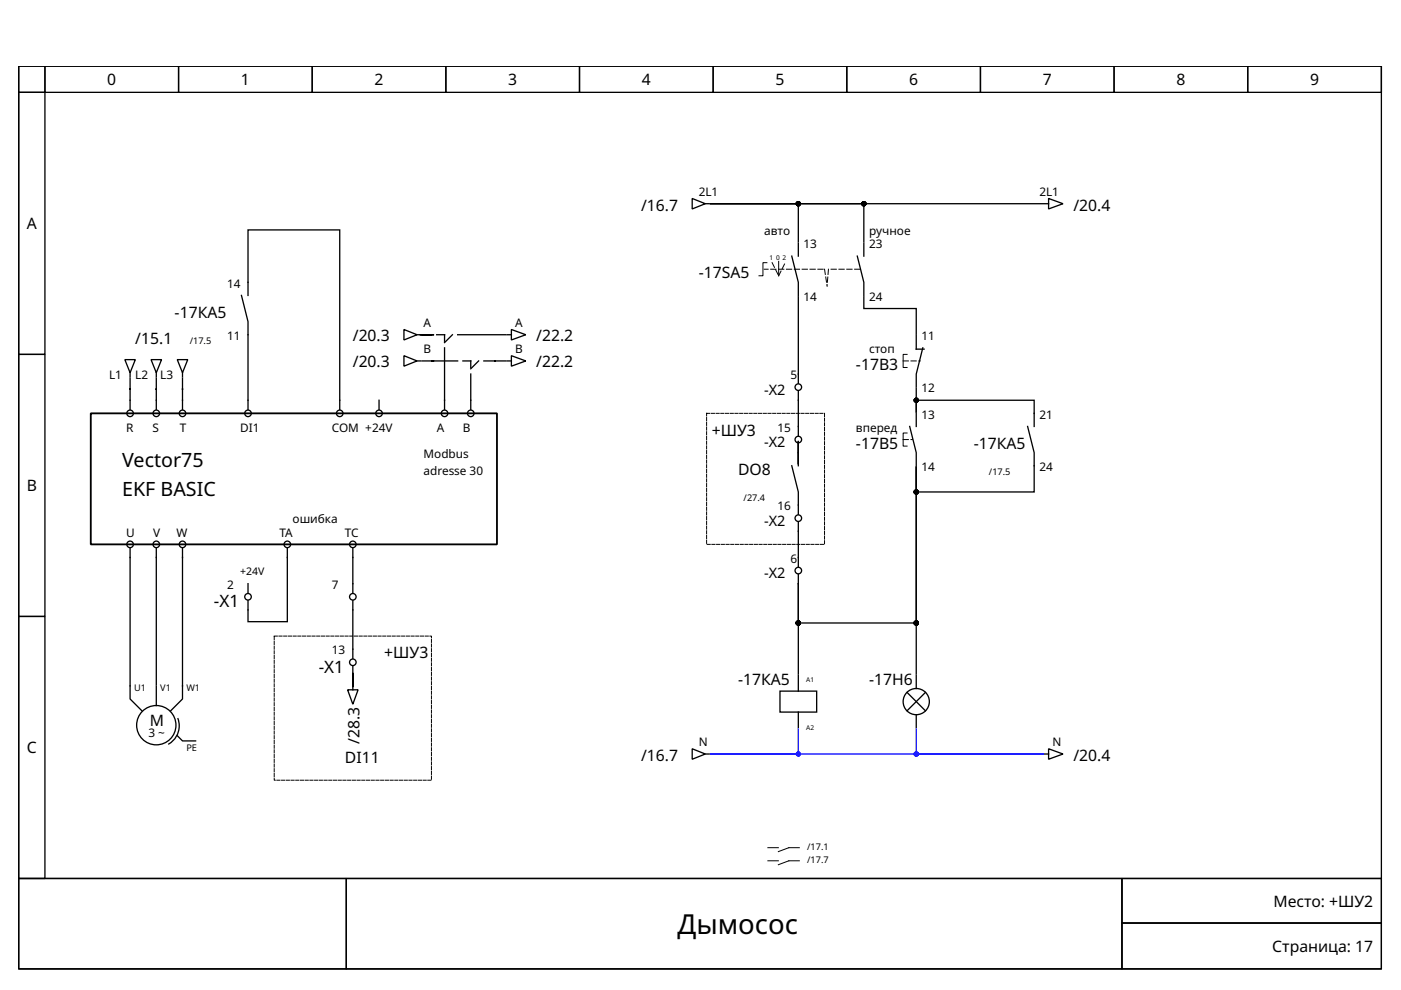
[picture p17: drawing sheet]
<svg xmlns="http://www.w3.org/2000/svg" width="297mm" height="210mm" viewBox="0 0 297 210" stroke-linecap="round" stroke-linejoin="round" font-family="sans-serif">
<defs><g id="words">
<text font-size="5.8" x="143.6" y="198.1">Дымосос</text>
<g font-size="4.2">
<text x="25.9" y="99">Vector75</text>
<text x="25.9" y="105.1">EKF BASIC</text>
</g>
<g font-size="3.6">
<text x="45.4" y="128.8">-X1</text>
<text x="67.6" y="142.6">-X1</text>
</g>
<g font-size="3.3">
<text x="22.7" y="18.1">0</text>
<text x="51.1" y="18.1">1</text>
<text x="79.4" y="18.1">2</text>
<text x="107.7" y="18.1">3</text>
<text x="136.1" y="18.1">4</text>
<text x="164.4" y="18.1">5</text>
<text x="192.8" y="18.1">6</text>
<text x="221.1" y="18.1">7</text>
<text x="249.4" y="18.1">8</text>
<text x="277.8" y="18.1">9</text>
<text x="135.9" y="44.7">/16.7</text>
<text x="227.6" y="44.7">/20.4</text>
<text x="5.7" y="48.6">A</text>
<text x="148.1" y="59">-17SA5</text>
<text x="37" y="67.4">-17КА5</text>
<text x="28.7" y="72.9">/15.1</text>
<text x="74.8" y="72.2">/20.3</text>
<text x="74.8" y="77.8">/20.3</text>
<text x="113.7" y="77.8">/22.2</text>
<text x="113.7" y="72.2">/22.2</text>
<text x="181.5" y="78.5">-17B3</text>
<text x="150.9" y="92.4">+ШУ3</text>
<text x="181.5" y="95.1">-17B5</text>
<text x="206.5" y="95.1">-17КА5</text>
<text x="156.5" y="100.7">DO8</text>
<text x="5.7" y="104.2">B</text>
<text x="81.5" y="139.6">+ШУ3</text>
<text x="156.5" y="145.1">-17КА5</text>
<text x="184.3" y="145.1">-17H6</text>
<text x="31.7" y="154">M</text>
<text x="5.7" y="159.7">C</text>
<text x="73.1" y="161.8">DI11</text>
<text x="76.2" y="157.6" transform="rotate(-90 76.2 157.6)">/28.3</text>
<text x="135.9" y="161.4">/16.7</text>
<text x="227.6" y="161.4">/20.4</text>
<text x="270" y="192.2">Место: +ШУ2</text>
<text x="269.7" y="201.8">Страница: 17</text>
</g>
<g font-size="3.1">
<text x="162" y="83.8">-X2</text>
<text x="162" y="94.9">-X2</text>
<text x="162" y="111.5">-X2</text>
<text x="162" y="122.6">-X2</text>
</g>
<g font-size="2.5">
<text x="148.1" y="41.5">2L1</text>
<text x="220.4" y="41.5">2L1</text>
<text x="162" y="49.9">авто</text>
<text x="170.4" y="52.6">13</text>
<text x="184.3" y="52.6">23</text>
<text x="184.3" y="49.9">ручное</text>
<text x="48.1" y="61">14</text>
<text x="170.4" y="63.7">14</text>
<text x="184.3" y="63.7">24</text>
<text x="89.8" y="69.3">A</text>
<text x="109.3" y="69.3">A</text>
<text x="48.1" y="72.1">11</text>
<text x="89.8" y="74.9">B</text>
<text x="109.3" y="74.9">B</text>
<text x="184.3" y="74.9">стоп</text>
<text x="195.4" y="72.1">11</text>
<text x="23.1" y="80.4">L1</text>
<text x="28.7" y="80.4">L2</text>
<text x="34" y="80.4">L3</text>
<text x="167.6" y="80.4">5</text>
<text x="195.4" y="83.2">12</text>
<text x="195.4" y="88.8">13</text>
<text x="220.4" y="88.8">21</text>
<text x="26.7" y="91.5">R</text>
<text x="32.3" y="91.5">S</text>
<text x="38.1" y="91.5">T</text>
<text x="50.9" y="91.5">DI1</text>
<text x="70.4" y="91.5">COM +24V</text>
<text x="92.6" y="91.5">A</text>
<text x="98.1" y="91.5">B</text>
<text x="164.8" y="91.5">15</text>
<text x="181.5" y="91.5">вперед</text>
<text x="89.8" y="97.1">Modbus</text>
<text x="89.8" y="100.7">adresse 30</text>
<text x="195.4" y="99.9">14</text>
<text x="220.4" y="99.9">24</text>
<text x="26.7" y="113.8">U</text>
<text x="32.4" y="113.8">V</text>
<text x="37.4" y="113.8">W</text>
<text x="59.3" y="113.8">TA</text>
<text x="62" y="111">ошибка</text>
<text x="73.1" y="113.8">TC</text>
<text x="164.8" y="108.2">16</text>
<text x="167.6" y="119.3">6</text>
<text x="48.1" y="124.9">2</text>
<text x="70.4" y="124.9">7</text>
<text x="70.4" y="138.8">13</text>
<text x="31.5" y="156.3">3 ~</text>
<text x="148.1" y="158.2">N</text>
<text x="223.2" y="158.2">N</text>
</g>
<text font-size="2.2" x="50.9" y="121.8">+24V</text>
<g font-size="1.9">
<text x="40.2" y="72.9">/17.5</text>
<text x="209.7" y="100.7">/17.5</text>
<text x="157.7" y="106.3">/27.4</text>
<text x="28.4" y="146.5">U1</text>
<text x="34" y="146.5">V1</text>
<text x="39.5" y="146.5">W1</text>
<text x="39.5" y="159.3">PE</text>
<text x="171.1" y="180.1">/17.1</text>
<text x="171.1" y="182.9">/17.7</text>
</g>
<g font-size="1.4">
<text x="163.1" y="55.1">1</text>
<text x="164.5" y="55.1">0</text>
<text x="165.9" y="55.1">2</text>
<text x="170.9" y="144.7">A1</text>
<text x="170.9" y="154.7">A2</text>
</g>
</g></defs>
<g fill="none" stroke="#000" stroke-width=".28">
<path d="M4 14h288.9v172.3h-288.9zM4 14h5.5v5.6h-5.5zM4 19.6h5.5v55.5h-5.5zM9.5 14h28.4v5.6h-28.4zM37.9 14h28.3v5.6h-28.3zM66.2 14h28.3v5.6h-28.3zM94.5 14h28.4v5.6h-28.4zM122.9 14h28.3v5.6h-28.3zM151.2 14h28.3v5.6h-28.3zM179.5 14h28.4v5.6h-28.4zM207.9 14h28.3v5.6h-28.3zM236.2 14h28.3v5.6h-28.3z"/>
<path d="M264.5 14h28.4v5.6h-28.4zM146.8 42.1l2.7 1.1-2.7 1.1zM149.5 43.2h.9M150.6 43.2h70.6M150.6 43.2h18.7v8M150.6 43.2h32.5v8M167.9 54.3l1.4 5.6v2.7M169.3 51.5v2.8M181.8 54.3l1.3 5.6v2.7M183.1 51.5v2.8M221.5 43.2h.8M222.3 42.1l3.1 1.1-3.1 1.1z"/>
<path d="M4 75.1h5.5v55.6h-5.5zM26.5 76.3h2.2l-1.1 2.7zM27.6 79v.9M32 76.3h2.2l-1.1 2.7zM33.1 79v.9M37.6 76.3h2.2l-1.1 2.7zM38.7 79v.9M51.2 62.6l1.4 5.6v18.6M52.6 62.6v-13.9h19.4v38.1M85.6 69.9l2.8 1.1-2.8 1.1zM85.6 75.4l2.8 1.1-2.8 1.1zM88.4 76.5h.9"/>
<path d="M88.4 71h.9M89.5 71h2.5h-3h2.5M89.5 76.5h7.5M92.6 71h1.7v1.4M94.3 73.7v13.1M95.9 71l-1.6 1.6M97 71h10.3M98.1 76.5h1.7v1.4M99.8 79.3v7.5M101.5 76.5l-1.7 1.7M102.6 76.5h4.7M107.6 76.5h.8"/>
<path d="M107.6 71h.8M108.4 75.4l3.1 1.1-3.1 1.1zM108.4 69.9l3.1 1.1-3.1 1.1zM169.3 62.9v18.4M183.1 62.9v2.5h11.2v5.3M194.3 71v3h1.6M195.7 73.7l-1.4 5.6v2.8M27.6 80.1v6.7M33.1 80.1v6.7M38.7 80.1v6.7M80.4 84.9v1.9M167.9 98.8l1.4 5.5v4.7"/>
<path d="M169.3 93.5v5zM169.3 82.9v9.5M169.3 94v4.8M192.9 90.4l1.4 5.6v2.8M194.3 99v43.9M194.3 82.4v5v-2.5h25v5.5M194.3 99v33.1h-25v-8.3M194.3 87.6v2.8M217.9 90.4l1.4 5.6v8.3h-25v-5.3M27.6 116.3v31.9l2.5 2.5M33.1 116.3v28.8M38.7 116.3v31.9l-2.5 2.5"/>
<path d="M60.9 116.3v15.5h-8.3v-4.4M74.8 116.3v9.4M169.3 110.7v9.4M4 130.7h5.5v55.6h-5.5zM52.6 123.8v1.9M74.8 127.4v12.2M169.3 123.8v19.1M169.3 121.8v2M33.1 145.4v4.2M37.6 156l1.1 1.1h2.8M37.7 152.4a4.4 4.4 0 0 1-1.9 5.3M73.7 146.3h2.2l-1.1 3z"/>
<path d="M74.8 141.3v4.4v-3.1v2.5M74.8 145.4v.9M146.8 158.8l2.7 1.1-2.7 1.1zM149.5 159.9h.9M165.4 146.5h7.7v4.5h-7.7zM169.3 143.2v3.3M169.3 151v3.3M192.3 146.8l3.9 3.9M194.3 143.2v2.8M194.3 151.5v2.8M196.2 146.8l-3.9 3.9M221.5 159.9h.8"/>
<path d="M222.3 158.8l3.1 1.1-3.1 1.1zM4 186.3h288.9v19.1h-288.9z"/>
<circle cx="27.6" cy="87.6" r=".69"/>
<circle cx="33.1" cy="87.6" r=".69"/>
<circle cx="38.7" cy="87.6" r=".69"/>
<circle cx="52.6" cy="87.6" r=".69"/>
<circle cx="72" cy="87.6" r=".69"/>
<circle cx="80.4" cy="87.6" r=".69"/>
<circle cx="94.3" cy="87.6" r=".69"/>
<circle cx="99.8" cy="87.6" r=".69"/>
<circle cx="169.3" cy="93.2" r=".69"/>
<circle cx="169.3" cy="82.1" r=".69"/>
<circle cx="27.6" cy="115.4" r=".69"/>
<circle cx="33.1" cy="115.4" r=".69"/>
<circle cx="38.7" cy="115.4" r=".69"/>
<circle cx="60.9" cy="115.4" r=".69"/>
<circle cx="74.8" cy="115.4" r=".69"/>
<circle cx="169.3" cy="109.9" r=".69"/>
<circle cx="52.6" cy="126.5" r=".69"/>
<circle cx="74.8" cy="126.5" r=".69"/>
<circle cx="169.3" cy="121" r=".69"/>
<circle cx="33.1" cy="153.8" r="4.2"/>
<circle cx="74.8" cy="140.4" r=".69"/>
<circle cx="194.3" cy="148.8" r="2.78"/>
</g>
<path d="M162.6 55.7h-.8v2.8h-.9M165.1 55.4v3.1M192.3 75.1h-.8v2.8h.8M192.3 91.8h-.8v2.8h.8M162.8 179.7h2.2M169.5 179.7h-2.3l-2.2 .9M4 186.3h69.4v19.1h-69.4zM73.4 186.3h164.5v19.1h-164.5zM162.8 182.5h2.2M169.5 182.5h-2.3l-2.2 .8M237.9 186.3h55v9.4h-55zM237.9 195.7h55v9.7h-55z" fill="none" stroke="#000" stroke-width=".21"/>
<path d="M149.8 87.6h25v27.8h-25zM58.1 134.9h33.4v30.5h-33.4z" fill="none" stroke="#000" stroke-width=".21" stroke-dasharray=".7 .3"/>
<path d="M19.2 87.6h86.2v27.8h-86.2z" fill="none" stroke="#000" stroke-width=".39"/>
<path d="M163.7 55.7l1.4 2.8M165.1 58.5l1.4-2.8M174.5 57.1h-12.5M174.8 57.1l.6 3.6M175.6 57.1l-.2 3.3M182.3 57.1h-6.7M191.5 76.5h3.6M191.5 93.2h1.9" fill="none" stroke="#000" stroke-width=".21" stroke-dasharray="1.1 .6"/>
<path d="M169.3 154.6v5.3h-18.7h70.6h-26.9v-5.3" fill="none" stroke="#0001ff" stroke-width=".28"/>
<g fill="#000" stroke="#000" stroke-width=".28">
<circle cx="169.3" cy="43.2" r=".42"/>
<circle cx="183.1" cy="43.2" r=".42"/>
<circle cx="194.3" cy="84.9" r=".42"/>
<circle cx="194.3" cy="104.3" r=".42"/>
<circle cx="169.3" cy="132.1" r=".42"/>
<circle cx="194.3" cy="132.1" r=".42"/>
</g>
<g fill="#0001ff" stroke="#0001ff" stroke-width=".28">
<circle cx="169.3" cy="159.9" r=".42"/>
<circle cx="194.3" cy="159.9" r=".42"/>
</g>
<use href="#words"/>
</svg>
